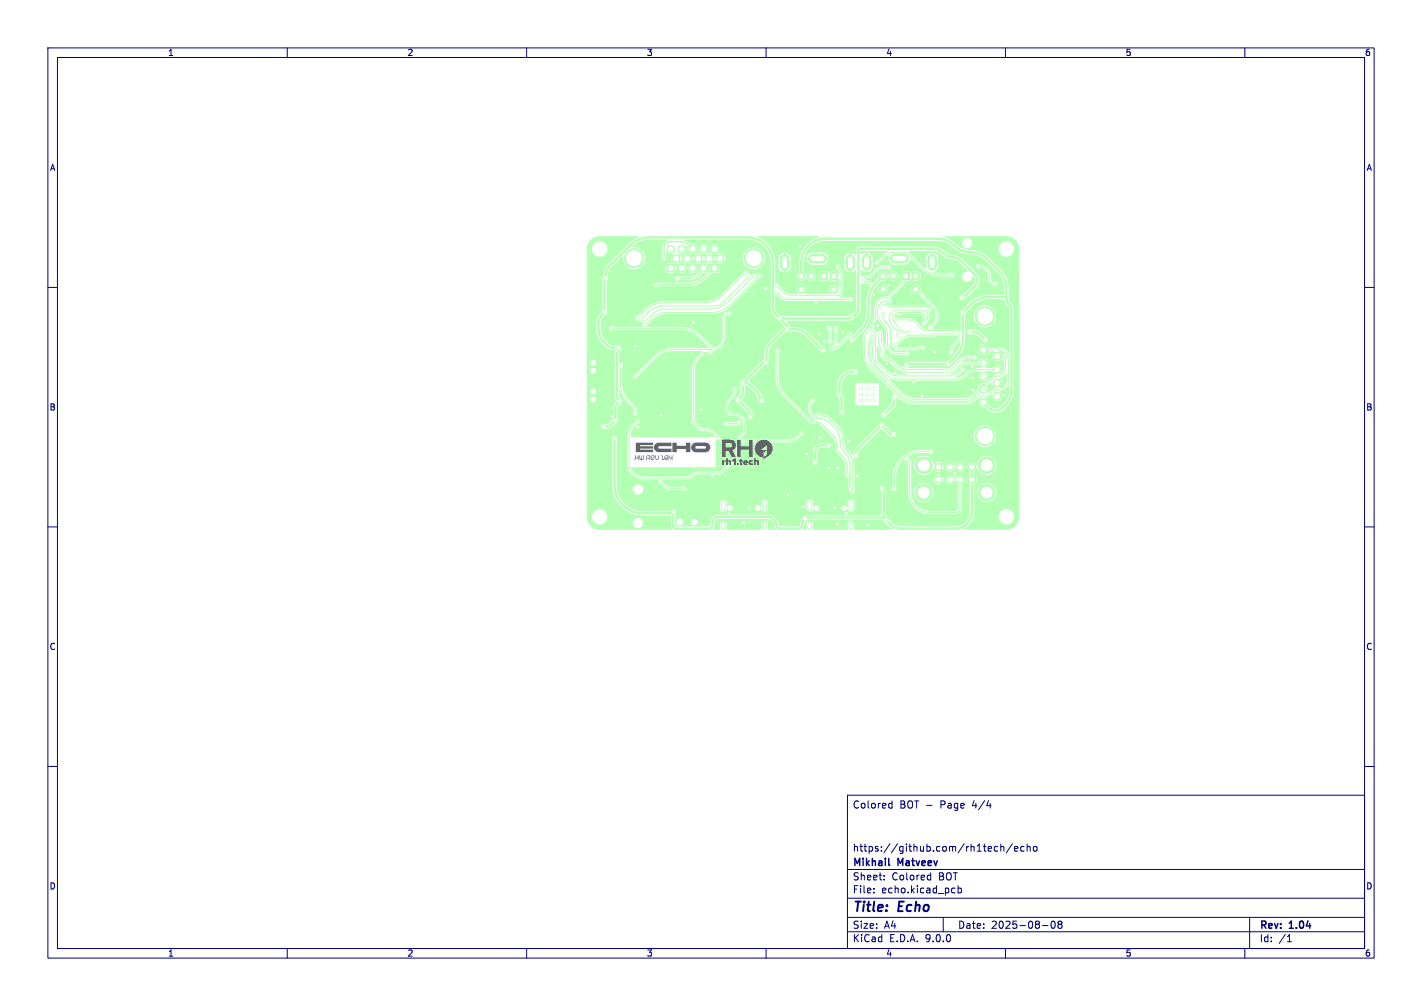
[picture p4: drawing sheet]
<svg xmlns="http://www.w3.org/2000/svg" width="297mm" height="210mm" viewBox="0 0 297 210" stroke-linecap="round" stroke-linejoin="round" font-family="sans-serif">
<defs><g id="words">
<g font-size="2.8" fill="#000080">
<text x="178" y="190.9">Title:</text>
<text x="187.7" y="190.9">Echo</text>
</g>
<g font-size="2.1" fill="#000080">
<text x="178" y="169">Colored</text>
<text x="187.9" y="169">BOT -</text>
<text x="196.5" y="169">Page</text>
<text x="203.3" y="169">4/4</text>
<text x="178" y="178">https://github.com/rh1tech/echo</text>
<text x="178" y="184">Sheet:</text>
<text x="178" y="181.2">Mikhail</text>
<text x="186.2" y="184">Colored</text>
<text x="187.6" y="181.2">Matveev</text>
<text x="196.1" y="184">BOT</text>
<text x="178" y="186.7">File:</text>
<text x="184.1" y="186.7">echo.kicad_pcb</text>
<text x="178" y="196.9">KiCad</text>
<text x="178" y="194.1">Size:</text>
<text x="184.7" y="194.1">A4</text>
<text x="185.7" y="196.9">E.D.A.</text>
<text x="193.3" y="196.9">9.0.0</text>
<text x="200" y="194.1">Date:</text>
<text x="207" y="194.1">2025-08-08</text>
<text x="263" y="194.3">Rev:</text>
<text x="263" y="196.9">Id:</text>
<text x="267.1" y="196.9">/1</text>
<text x="269.4" y="194.3">1.04</text>
</g>
<g font-size="1.8" fill="#000080">
<text x="35" y="11.9">1</text>
<text x="85" y="11.9">2</text>
<text x="135" y="11.9">3</text>
<text x="185" y="11.9">4</text>
<text x="235" y="11.9">5</text>
<text x="285" y="11.9">6</text>
<text x="10.3" y="35.9">A</text>
<text x="285.4" y="35.9">A</text>
<text x="10.3" y="85.9">B</text>
<text x="285.3" y="85.9">B</text>
<text x="10.3" y="135.9">C</text>
<text x="285.3" y="135.9">C</text>
<text x="10.3" y="185.9">D</text>
<text x="285.3" y="185.9">D</text>
<text x="35" y="199.9">1</text>
<text x="85" y="199.9">2</text>
<text x="135" y="199.9">3</text>
<text x="185" y="199.9">4</text>
<text x="235" y="199.9">5</text>
<text x="285" y="199.9">6</text>
</g>
</g></defs>
<path d="M151.1 105v1.1M151.1 109.4v.6M159.7 105v1.1M159.7 109.4v.6M169.1 105v1.1M169.1 109.4v.6M177.8 105v1.1M177.8 109.4v.6" fill="none" stroke="#b3ffb3" stroke-width="1"/>
<g fill="#b3ffb3" stroke="#b3ffb3" stroke-width=".21">
<path d="M188.4 56.8h1.6v1.6h-1.6z"/>
<path d="M202.3 99.4h1.5v1.5h-1.5z"/>
<path d="M148.5 55.2h1.6v1.6h-1.6z"/>
<path d="M171.3 56.9h1.6v1.6h-1.6z"/>
<path d="M204.6 72.2h1.6v1.6h-1.6z"/>
<circle cx="186.6" cy="57.6" r=".8"/>
<circle cx="191.3" cy="57.6" r=".8"/>
<circle cx="184.5" cy="57.6" r=".8"/>
<circle cx="191.3" cy="60.4" r=".8"/>
<circle cx="184.5" cy="60.4" r=".8"/>
<circle cx="200.5" cy="100.1" r=".75"/>
<circle cx="198.5" cy="100.1" r=".75"/>
<circle cx="196" cy="100.1" r=".75"/>
<circle cx="203" cy="97.5" r=".75"/>
<circle cx="200.5" cy="97.5" r=".75"/>
<circle cx="198.5" cy="97.5" r=".75"/>
<circle cx="196" cy="97.5" r=".75"/>
<circle cx="206.1" cy="102.8" r="1.75"/>
<circle cx="192.9" cy="102.8" r="1.75"/>
<circle cx="206.1" cy="97.1" r="1.75"/>
<circle cx="192.9" cy="97.1" r="1.75"/>
<circle cx="132.4" cy="53.9" r="2"/>
<circle cx="157.4" cy="53.9" r="2"/>
<circle cx="147" cy="56" r=".8"/>
<circle cx="144.7" cy="56" r=".8"/>
<circle cx="142.4" cy="56" r=".8"/>
<circle cx="140.1" cy="56" r=".8"/>
<circle cx="150.4" cy="54" r=".8"/>
<circle cx="148.1" cy="54" r=".8"/>
<circle cx="145.8" cy="54" r=".8"/>
<circle cx="143.5" cy="54" r=".8"/>
<circle cx="141.2" cy="54" r=".8"/>
<circle cx="149.3" cy="52" r=".8"/>
<circle cx="147" cy="52" r=".8"/>
<circle cx="144.7" cy="52" r=".8"/>
<circle cx="142.4" cy="52" r=".8"/>
<circle cx="140.1" cy="52" r=".8"/>
<circle cx="179.9" cy="81.1" r=".3"/>
<circle cx="181.1" cy="81.1" r=".3"/>
<circle cx="182.4" cy="81.1" r=".3"/>
<circle cx="179.9" cy="82.4" r=".3"/>
<circle cx="181.1" cy="82.4" r=".3"/>
<circle cx="182.4" cy="82.4" r=".3"/>
<circle cx="179.9" cy="83.6" r=".3"/>
<circle cx="181.1" cy="83.6" r=".3"/>
<circle cx="182.4" cy="83.6" r=".3"/>
<circle cx="169.5" cy="57.6" r=".8"/>
<circle cx="174.2" cy="57.6" r=".8"/>
<circle cx="167.4" cy="57.6" r=".8"/>
<circle cx="174.2" cy="60.4" r=".8"/>
<circle cx="167.4" cy="60.4" r=".8"/>
<circle cx="205.4" cy="75.8" r=".8"/>
<circle cx="205.4" cy="78.5" r=".8"/>
<circle cx="205.4" cy="81.3" r=".8"/>
<circle cx="205.4" cy="84.1" r=".8"/>
<circle cx="208.3" cy="74.4" r=".8"/>
<circle cx="208.3" cy="77.2" r=".8"/>
<circle cx="205.7" cy="66" r="2"/>
<circle cx="208.3" cy="79.9" r=".8"/>
<circle cx="205.7" cy="91" r="2"/>
<circle cx="208.3" cy="82.7" r=".8"/>
<circle cx="205.8" cy="71" r=".35"/>
<circle cx="202.6" cy="69.3" r=".35"/>
<circle cx="208" cy="59.3" r=".3"/>
<circle cx="204.4" cy="55.6" r=".3"/>
<circle cx="209.8" cy="82.5" r=".3"/>
<circle cx="203.1" cy="76.5" r=".3"/>
<circle cx="167.7" cy="105.8" r=".3"/>
<circle cx="173.1" cy="97.7" r=".3"/>
<circle cx="159.9" cy="60.2" r=".3"/>
<circle cx="146.5" cy="85.5" r=".3"/>
<circle cx="182.6" cy="61.5" r=".3"/>
<circle cx="174.4" cy="106" r=".3"/>
<circle cx="133.2" cy="89.2" r=".3"/>
<circle cx="127.7" cy="86.9" r=".3"/>
<circle cx="177.2" cy="92.1" r=".3"/>
<circle cx="203.2" cy="81.4" r=".3"/>
<circle cx="164.6" cy="103.3" r=".3"/>
<circle cx="171.1" cy="69.6" r=".3"/>
<circle cx="156.4" cy="106.1" r=".3"/>
<circle cx="176" cy="69.4" r=".3"/>
<circle cx="168.6" cy="94.8" r=".3"/>
<circle cx="171.3" cy="91.3" r=".3"/>
<circle cx="195.3" cy="73.5" r=".3"/>
<circle cx="179" cy="99.3" r=".3"/>
<circle cx="138" cy="86.7" r=".3"/>
<circle cx="148.8" cy="99.3" r=".3"/>
<circle cx="203.1" cy="79" r=".3"/>
<circle cx="144.9" cy="67.3" r=".3"/>
<circle cx="155.3" cy="109.1" r=".3"/>
<circle cx="167.1" cy="51.3" r=".3"/>
<circle cx="187" cy="77.8" r=".3"/>
<circle cx="185.6" cy="59.5" r=".3"/>
<circle cx="175" cy="97.7" r=".3"/>
<circle cx="183.4" cy="67.9" r=".3"/>
<circle cx="152.3" cy="107.1" r=".3"/>
<circle cx="209.8" cy="74.2" r=".3"/>
<circle cx="170.4" cy="63.3" r=".3"/>
<circle cx="192.6" cy="82.6" r=".3"/>
<circle cx="199.5" cy="98.8" r=".3"/>
<circle cx="176.8" cy="107.2" r=".3"/>
<circle cx="185.2" cy="76" r=".3"/>
<circle cx="181.2" cy="109.6" r=".3"/>
<circle cx="132.7" cy="72.3" r=".3"/>
<circle cx="187.9" cy="65.8" r=".3"/>
<circle cx="172.2" cy="71.2" r=".3"/>
<circle cx="190.9" cy="79.8" r=".3"/>
<circle cx="174.9" cy="109.4" r=".3"/>
<circle cx="153.5" cy="81.3" r=".3"/>
<circle cx="133.3" cy="87.9" r=".3"/>
<circle cx="154.5" cy="91.4" r=".3"/>
<circle cx="167.4" cy="90.5" r=".3"/>
<circle cx="184.6" cy="86.6" r=".35"/>
<circle cx="128.5" cy="87.8" r=".35"/>
<circle cx="184.1" cy="88.8" r=".35"/>
<circle cx="159.1" cy="83.6" r=".35"/>
<circle cx="200.9" cy="62.1" r=".35"/>
<circle cx="154.2" cy="83.5" r=".35"/>
<circle cx="129.2" cy="72.7" r=".35"/>
<circle cx="129.5" cy="83.7" r=".35"/>
<circle cx="178.6" cy="77.6" r=".35"/>
<circle cx="178.7" cy="95.1" r=".35"/>
<circle cx="160" cy="75.7" r=".35"/>
<circle cx="172" cy="73.3" r=".35"/>
<circle cx="186.7" cy="83" r=".35"/>
<circle cx="164.4" cy="68.7" r=".35"/>
<circle cx="162.9" cy="66.5" r=".35"/>
<circle cx="126.1" cy="89" r=".35"/>
<circle cx="156.7" cy="87" r=".35"/>
<circle cx="126.5" cy="58" r=".35"/>
<circle cx="186.6" cy="90.7" r=".35"/>
<circle cx="175.3" cy="82.5" r=".35"/>
<circle cx="126.3" cy="65.2" r=".35"/>
<circle cx="155.2" cy="80" r=".35"/>
<circle cx="177.9" cy="66" r=".35"/>
<circle cx="175.8" cy="86" r=".35"/>
<circle cx="128.4" cy="91.5" r=".35"/>
<circle cx="140.6" cy="106.9" r=".35"/>
<circle cx="201.1" cy="65.2" r=".35"/>
<circle cx="170.3" cy="96.5" r=".35"/>
<circle cx="184.3" cy="102" r=".35"/>
<circle cx="189.3" cy="76.4" r=".35"/>
<circle cx="168.2" cy="108.2" r=".35"/>
<circle cx="185" cy="108.5" r=".35"/>
<circle cx="177.9" cy="71" r=".35"/>
<circle cx="198" cy="76" r=".35"/>
<circle cx="173" cy="93" r=".35"/>
<circle cx="132.7" cy="86.3" r=".3"/>
<circle cx="129.6" cy="76.2" r=".3"/>
<circle cx="148.3" cy="72.3" r=".3"/>
<circle cx="127.7" cy="68.6" r=".3"/>
<circle cx="203.7" cy="74.6" r=".3"/>
<circle cx="183.8" cy="69.3" r=".3"/>
<circle cx="182.2" cy="71.9" r=".3"/>
<circle cx="201" cy="77.2" r=".3"/>
<circle cx="182.2" cy="69.6" r=".3"/>
<circle cx="182.2" cy="68.9" r=".3"/>
<circle cx="182.2" cy="70.4" r=".3"/>
<circle cx="182.2" cy="68.1" r=".3"/>
<circle cx="182.2" cy="71.1" r=".3"/>
<circle cx="150.1" cy="91.4" r=".3"/>
<circle cx="148.3" cy="73.6" r=".3"/>
<circle cx="152.3" cy="65.4" r=".3"/>
<circle cx="132.7" cy="78.7" r=".3"/>
<circle cx="155.6" cy="56.9" r=".3"/>
<circle cx="133.2" cy="66.4" r=".3"/>
<circle cx="157.5" cy="57.6" r=".3"/>
<circle cx="134.5" cy="67.1" r=".3"/>
<circle cx="133.9" cy="66.7" r=".3"/>
<circle cx="156.3" cy="57.5" r=".3"/>
<circle cx="158.5" cy="57.6" r=".3"/>
<circle cx="134.6" cy="67.9" r=".3"/>
<circle cx="137" cy="59.5" r=".3"/>
<circle cx="188.4" cy="69.3" r=".3"/>
<circle cx="193.3" cy="66.3" r=".3"/>
<circle cx="189.8" cy="69.4" r=".3"/>
<circle cx="198.8" cy="73.5" r=".3"/>
<circle cx="187.2" cy="66.8" r=".3"/>
<circle cx="193" cy="67.5" r=".3"/>
<circle cx="187.5" cy="70.3" r=".3"/>
<circle cx="169.8" cy="83.6" r=".3"/>
<circle cx="177.6" cy="102" r=".3"/>
<circle cx="170.8" cy="86.8" r=".3"/>
<circle cx="178.1" cy="102.6" r=".3"/>
<circle cx="173.2" cy="68.6" r=".3"/>
<circle cx="173.4" cy="71.2" r=".3"/>
<circle cx="174.5" cy="68.6" r=".3"/>
<circle cx="174.6" cy="72" r=".3"/>
<circle cx="138.7" cy="54" r=".3"/>
<circle cx="141.5" cy="58.1" r=".3"/>
<circle cx="183.1" cy="54.9" r=".3"/>
<circle cx="175" cy="55.7" r=".3"/>
<circle cx="198.8" cy="57.4" r=".3"/>
<circle cx="162.2" cy="59.6" r=".3"/>
<circle cx="137.9" cy="100.6" r=".3"/>
<circle cx="142.9" cy="102" r=".3"/>
<circle cx="182.6" cy="67" r=".3"/>
<circle cx="177.5" cy="69.6" r=".3"/>
<circle cx="173.7" cy="72.7" r=".3"/>
<circle cx="194.3" cy="68.4" r=".3"/>
<circle cx="183.9" cy="64.1" r=".3"/>
<circle cx="194.1" cy="64.7" r=".3"/>
<circle cx="189.3" cy="95.7" r=".3"/>
<circle cx="177" cy="99.2" r=".3"/>
<circle cx="162.3" cy="73.2" r=".3"/>
<circle cx="184.5" cy="65.5" r=".3"/>
<circle cx="177.6" cy="62.5" r=".3"/>
<circle cx="187.1" cy="72.8" r=".3"/>
<circle cx="180.3" cy="58.8" r=".3"/>
<circle cx="181.8" cy="59.3" r=".3"/>
<circle cx="192.7" cy="72.5" r=".3"/>
<circle cx="162.2" cy="61.1" r=".3"/>
<circle cx="154.4" cy="88.2" r=".3"/>
<circle cx="151.6" cy="88.5" r=".3"/>
<circle cx="185.6" cy="55.8" r=".3"/>
<circle cx="180.3" cy="58" r=".3"/>
<circle cx="189.5" cy="73.8" r=".3"/>
<circle cx="185.8" cy="62.8" r=".3"/>
<circle cx="199.3" cy="69.7" r=".3"/>
<circle cx="195.1" cy="70" r=".3"/>
<circle cx="187.1" cy="71.9" r=".3"/>
<circle cx="194.4" cy="94.3" r=".3"/>
<circle cx="186.8" cy="102" r=".3"/>
</g>
<path d="M163.9 54.1v1.5M169.8 54h2M177.6 54.1v1.5M181 54v1.5M186.9 54h2M194.7 54v1.5" fill="none" stroke="#b3ffb3" stroke-width="2"/>
<g fill="none" stroke="#b3ffb3" stroke-width=".21">
<path d="M155.6 56.9l-4.6 4.7a5.4 5.4 0 0 1-3.8 1.6h-8.5a5.4 5.4 0 0 0-3.8 1.6l-1.7 1.6M156.3 57.5l-.2 .5-5.1 5.1M157.5 57.6l-5.4 5.4a5.4 5.4 0 0 1-3.8 1.5h-9.2a4.3 4.3 0 0 0-3.1 1.3l-1.5 1.3M157.5 58.6h.1M158.5 57.6l-6 6a5.4 5.4 0 0 1-3.9 1.6h-9.3a4.5 4.5 0 0 0-3.2 1.4l-1.3 1.2-.2 .1M175 55.7l.4 .5 .2 .6v4.4l-.2 .4-9.7 .1a3.6 3.6 0 0 1-2.5-1l-1.1-1.1M183.1 54.9l1.1-1.1a3.7 3.7 0 0 1 2.7-1.1h2.2l.4 .1 3 3a5.4 5.4 0 0 0 3.9 1.6h2.4M185.6 55.8h-1.2l-.7 .2-1.9 1.7-1.5 .3M189.2 58.1l-.4 .8-2.8 2.8-.6 .4a2.3 2.3 0 0 0-2.5 2.2v2.1l-.3 .6M204.4 55.6h.8l.6 .4a2.7 2.7 0 0 1 .9 2.4 1.12 1.12 0 0 0 1 .9h.3M127.7 68.6h14.5a5.4 5.4 0 0 1 3.9 1.5l2.2 2.2M129.6 76.2h.1"/>
<path d="M129.6 76.2v3.7a5.2 5.2 0 0 0 1.5 3.7l1.4 1.4 .2 1.3M132.7 78.6v.1M132.7 78.6h.1M148.3 73.6h-1.3l-1.2 1.2a3.2 3.2 0 0 0-.9 2.2v11.1l1.5 1.5 2 .3 1.7 1.5M151 63.1h.1M151 63.1l-.7 .5-.8 .2-10.8 .1a4.8 4.8 0 0 0-3.4 1.4l-1.4 1.4M152.3 65.4h-.3a.82 .82 0 0 0-.8 .9v4a2.66 2.66 0 0 1-2.7 2.7h-7.9a5.4 5.4 0 0 0-3.9 1.6l-4 4M173.2 68.6l.2 .2v2.4M174.5 68.6l.1 3.4M177.5 69.6l-.1 .4-2.4 2.4-.6 .2-.7 .1M182.2 70.4l-.8 1-.1 2.3a5.4 5.4 0 0 0 1.6 3.8l4.7 4.7a5.4 5.4 0 0 0 3.8 1.6l10.6-.1 1.1-.4 2.3-2M182.2 68.9h.1"/>
<path d="M182.2 71.1l-.5 .7v1.8a4.8 4.8 0 0 0 1.4 3.3l4.9 4.9a5.4 5.4 0 0 0 3.8 1.6h9.4a3.2 3.2 0 0 0 2.2-.9l.8-.8 .3-.8 .3-.5 1.4-.3 1.6-1.4 1.1-.2a1.12 1.12 0 0 0 1.1-1.1l-.1-2.2-.5-.6-.7-.2M182.2 68.1l-.9 .8a2.75 2.75 0 0 0-.8 2v2.5a5.4 5.4 0 0 0 1.6 3.8l5.3 5.3a5.4 5.4 0 0 0 3.9 1.6h10.4l1.3-.3a3.7 3.7 0 0 1 3-1.3l1.6-1 .9-.2M182.2 69.6h.1M182.2 68.9l.8 .7 .4 .7 .1 1.6 .4 .8 .1 1 .2 .6 .7 .7 1 .4 1.1 1a4.3 4.3 0 0 0 3 1.3h8.4l.8-.3 .9-.8M182.2 69.6l.5 .5 .2 .5v4.6l1.8 2a4.4 4.4 0 0 0 3.2 1.3h11.1l.9-.3 1.1-1M182.2 71.9v1.8a6.1 6.1 0 0 0 5.8 5.4h11.6a3.4 3.4 0 0 0 2.7-1.4l1.8-.5h4.2M183.8 69.3l.3 .4v1.7l.5 .8v1.8l.3 .6M183.9 64.1l.5-.5 .4-.1 .9 .5h7.3l.6 .2 .5 .5M184.9 74.6h.1M184.9 74.6l1.1 .4 1 1a4 4 0 0 0 2.8 1.1l8.4 .1 .7-.4 1.4-1.4a2.88 2.88 0 0 1 2-.8h1.4M185.8 62.8h-.7a2.25 2.25 0 0 0-1.7 3.3l.5 .9a4 4 0 0 1 1.5 3v1.9a1.97 1.97 0 0 0 1.9 1.9h2.2M186.9 65.6a1.21 1.21 0 0 0 0 1.8l.5 .5 .2 .7 .7 .7h1.5"/>
<path d="M186.9 65.6l.8-.3h4.7a.85 .85 0 0 1 .9 .7v.3M186.9 65.6h.1M187.2 66.8h.1M187.2 66.8l3.3 .1 .6 .3 1.4 1.5 .8 .3 6.7 .1 .3 .2-.1 1.6-1.3 1.5-.1 1.1M189.8 69.3h.1M189.8 69.4h.1M191.3 60.4l3.9 3.9 .4 .8 .2 .8M192.7 72.5h-.5l-.6 .3h-4.5M193 67.5l.6-.6 .2-.6v-1l-.5-.5-5.8-.1a1.89 1.89 0 0 0-1.7 1.3 1.89 1.89 0 0 0 .6 2.1l.9 1 .2 1.2M195.8 65.9l-.4 1.3-1.1 1.2M195.8 65.9h.1M199.3 69.7h-3.9l-.3 .3h-4.6a3.3 3.3 0 0 0-2.3 .9l-1 1"/>
<path d="M199.4 76.3h.1M200.1 76.6h.1M205.4 75.8h-4.1l-.6 .2-.6 .6M205.4 73l3.5-.1a1.9 1.9 0 0 1 1.7 1.9v4.5a2.03 2.03 0 0 1-2 2M133.3 87.9l-1 .9a3.2 3.2 0 0 0-.9 2.3v6.4l.2 .8 .7 .7a2.85 2.85 0 0 0 2 .8h9.1l.6-.2 .9-.6 .7-.3h4.7l.7-.3 2.2-2.2a2.68 2.68 0 0 0 .8-1.9v-1.1l.4-.7 .1-1.1M149.5 98.7h.1M153.5 81.3v.8l-.4 .5a3.3 3.3 0 0 0-1.3 2.6 1.25 1.25 0 0 0 1.2 1.3 2.18 2.18 0 0 1 2.5 2.1l-.1 1.7-.9 1.1M167.4 90.5l-.8 .8a2.63 2.63 0 0 1-1.9 .8h-9.3l-.4-.2-.5-.5M208.5 81.3h.1M137.9 100.6l1 1 .7 .3 3.3 .1"/>
</g>
<g fill="none" stroke="#b3ffb3" stroke-width=".5">
<path d="M184.5 57.6l-1.6 1.5a5.2 5.2 0 0 0-1.5 3.7 11.3 11.3 0 0 1-.2 3.7l-.8 1.8-2.5 2.7M202.6 52.6h.1M202.6 52.6a5.4 5.4 0 0 1-4-1.9l-1.1-.6-1.6-.3h-23.6a5 5 0 0 0-4.9 5v2.9M202.7 52.6a4.8 4.8 0 0 1 3.4 1.4l2.8 2.8a4.6 4.6 0 0 1 1.3 3.3v2.4M162.8 66.4l-.6-.6a2.33 2.33 0 0 1-.7-1.7v-9.2a5.3 5.3 0 0 0-5.4-5.3h-20.5a5.4 5.4 0 0 0-3.9 1.5l-4.5 4.6a2.06 2.06 0 0 0-.7 1.5v.8l-.2 .4v6.8l-.8 .8-.4 .7-.1 1.8a4.6 4.6 0 0 0 2.8 4.1l1.4 .1 .3 .3-.7 .7v9.3l.7 .7-.7 .7-.3 .5v2.9M172 73.2l-3.4-3.4a3.8 3.8 0 0 0-2.6-1.1l-2.2 .1-2.7 2.7a3.7 3.7 0 0 0-1.1 2.6v1.6l-.6 .1-4.1 4.1M177.9 66h.4M178.6 77.6l-1.5 .2-1 .7a2.82 2.82 0 0 0-.8 1.9v2.1l.5 .8v2.7M198 76h-8.1l-.6 .4M200.9 62.1l.7-.4 2-1.9a1.73 1.73 0 0 0 0-2.4l-3.3-3.2-.7-.4-1.5-.2-.9-.6a3.1 3.1 0 0 0-2.3-1.1l-15.4 .1-.2 .3v12.4l-.2 .5-1 1-.8 .3h-14.4l1.3 1.4 .2 .8M202.6 69.3h1.1l.6 .2 1.5 1.5M209.7 62h-3.1a5.4 5.4 0 0 0-3.8 1.6l-1.7 1.6v5.6a5.2 5.2 0 0 1-1.5 3.7l-1.6 1.5"/>
<path d="M209.7 62l.4 .1 .1 .4M210.2 62.5l.2 .5 .7 1 .2 .6v16.8a5 5 0 0 1-2.2 4 2.01 2.01 0 0 1-2.6-.3l-1.1-1M210.2 61.5l-.1 .3-.4 .2M128.4 91.5v9.9a6.1 6.1 0 0 0 5.7 5.7h6.1l.4-.2M128.5 87.8h.1M128.5 87.8l-1.2 1.1-1.2 .1M154.2 83.5l2.3 2.4 .2 1.1M154.2 83.4l.7-.7 .2-.5 .1-2.2h.6l.8 .3 1.7 1.7 .4 .7 .1 .6 .3 .3M173 93h-1.3a1.43 1.43 0 0 0-1.4 1.4v2.1M184.1 88.8l-5.1 5.1-.3 .5v.8M184.2 88.8l1.7 1.8 .7 .1M186.7 83v1l-.2 .6-1.9 2"/>
<path d="M203 97.5v9.4a3.5 3.5 0 0 1-3.5 3.5h-11.3a3.2 3.2 0 0 1-2.3-1l-.9-.9M140.6 106.9v2.7a.72 .72 0 0 0 .7 .8h6.7a.84 .84 0 0 0 .8-.9l.1-.8 .7-.8M149.6 107.9h11.2l1.2 1.1 .3 1 .3 .3 4.2 .1a.9 .9 0 0 0 .8-1.2l.2-.5 .8-.7h15.8M149.6 107.9h.1M184.2 102l.4 .5v5.3M184.4 108l.4 .2M184.6 107.8l-.2 .2M184.6 107.8l.2 .4M184.8 108.2l.2 .2"/>
</g>
<path d="M144.7 52l-.8-.8a2.62 2.62 0 0 0-1.8-.7h-2.1a1.32 1.32 0 0 0-1.3 1.3v2.2M147 56.3l-.9 .9a3.1 3.1 0 0 1-2.2 .9h-2.4M149.3 56l-1.9 1.8a5.4 5.4 0 0 1-3.8 1.6h-6.3l-.3 .1M154.4 88.2l-.5 .3h-2.3" fill="none" stroke="#b3ffb3" stroke-width=".3"/>
<g fill="none" stroke="#b3ffb3" stroke-width=".25">
<path d="M180.3 58.8h.9l.5 .4M162.2 61.1l1 1 1.1 .4h13.3M162.3 73.2v5.5a5.4 5.4 0 0 0 1.6 3.8l5.5 5.6h1.3l.7 .2 2.6 2.6a2.71 2.71 0 0 1 .8 1.9v1.2l1.2 1.3a3.4 3.4 0 0 1 1 2.4v1.5M184.5 65.5v1l.4 .7a2.79 2.79 0 0 1 1.1 2.1l.1 2.2 1 1.3M169.8 83.6l-.6 .7-.1 1a2.29 2.29 0 0 0 2.8 2.2l1 .4 1.5 1.4a4.5 4.5 0 0 1 1.1 3.4 5.6 5.6 0 0 0 1.6 2.7l.5 1.4v5.2M170.8 86.8h1.2l.7 .3 2.2 2.1a3.7 3.7 0 0 1 1.1 2.6M176 91.8h.1M176 91.8a4.2 4.2 0 0 0 1.5 3.1l.4 .8 .2 .9v6M188.4 95.8a5.4 5.4 0 0 0-1.6 3.8v2.4M188.4 95.8h.1M189.3 95.7h.1M189.3 95.8l.5 .3 .2 .4v6.2a4.3 4.3 0 0 0 4.3 4.3h5.3a.85 .85 0 0 0 .9-.9v-6"/>
<path d="M194.4 94.3h.1M194.4 94.3h-2.2a5.4 5.4 0 0 0-3.8 1.5"/>
</g>
<g fill="#b3ffb3">
<path d="M123.3 50.1a2.7 2.7 0 0 1 2-.8l8.2 .1-1.6 1-1.6 1.5h-3.4l-.1-.3a1.61 1.61 0 0 0-2.6-.8 1.61 1.61 0 0 0 .4 2.7 1.61 1.61 0 0 0 2.3-1.6h3.4l-3.6 3.6-.5 .9-.1 1.3-.3 .7v6.5l-.1 .3a2.86 2.86 0 0 0-1.1 2.1v1.2a5 5 0 0 0 3.3 4.6l.7 .1-.2 .4v2h-3.9a.61 .61 0 0 0-1-.4 .61 .61 0 0 0 0 1 .61 .61 0 0 0 1-.4v-.2h3.9v1.7h-3.9a.61 .61 0 0 0-1-.4 .61 .61 0 0 0 0 1 .61 .61 0 0 0 1-.4v-.2h3.9v4.3h-3.9a.61 .61 0 0 0-1-.4 .61 .61 0 0 0 0 1 .61 .61 0 0 0 1-.4v-.2h3.9l.1 1.7h-4a.61 .61 0 0 0-1-.4 .61 .61 0 0 0 0 1 .61 .61 0 0 0 1-.4v-.2h4l.3 .3-.7 1.4-.1 2.6-.9 .8-.7 .2a.56 .56 0 0 0-.7 0 .56 .56 0 0 0 0 .8 .56 .56 0 0 0 .7 .1l1.1-.2 1.1-1a.6 .6 0 0 0 .3-.9l.1-2.4 .3-.5 .5-.4a.57 .57 0 0 0 .2-.6 .57 .57 0 0 0-.5-.4l-.2-.3 .1-1.5 .8 1.7 2.1 2.2a1.04 1.04 0 0 1-.1 1.1 .52 .52 0 0 0 .8 .4 .52 .52 0 0 0 0-.9 1.65 1.65 0 0 0-.6-1.3l-1.1-1.1a4.9 4.9 0 0 1-1.4-3.5v-3.2a.56 .56 0 0 0 .1-.7 .56 .56 0 0 0-.7-.3v-1.8l.6-.8a1 1 0 0 0-.7-1l-.9 .1-.6-.1-1.2-1a3.7 3.7 0 0 1-1-2.6l.1-1.8 1.2-1.4-.1-6.7 .4-.5v-1.4l.3-.6 2.6-2.6h.1a2.41 2.41 0 0 0 .6 1.9l.5-.5 .2 .2-.5 .5a2.3 2.3 0 0 0 3.1 0l-.5-.5 .2-.2 .5 .5a2.3 2.3 0 0 0 0-3l-.5 .5-.2-.2 .5-.5a2.75 2.75 0 0 0-2-.6v-.1a5 5 0 0 1 3.6-1.5h4l-.5 .4a1.66 1.66 0 0 0-.8 1.4v1.8a.52 .52 0 0 0 0 .7 .52 .52 0 0 0 .8 0 .52 .52 0 0 0-.1-.7v-1l.2-.1a1.29 1.29 0 0 0 1.4 .5v.1l.4 .4-.2 .2-.4-.4a1.09 1.09 0 0 0 0 1.3l.4-.4 .2 .2-.5 .5h-.5l-.6 .2 .5 .4-.3 .2-.4-.4v.1a1.1 1.1 0 0 0 0 1.2l.4-.4 .3 .2-.5 .4 .1 .1a1.09 1.09 0 0 0 1.3-.1l-.5-.4 .2-.2 .5 .4 .3-.6a1.04 1.04 0 0 0 1.2 1 1.04 1.04 0 0 0 .8-1.4 1.04 1.04 0 0 0-1.4-.6v-.1l-.4-.5 .2-.2 .4 .4 .3-.6a1.11 1.11 0 0 0 1.1 1 1.11 1.11 0 0 0 1.1-1l.3 .6 .5-.4 .2 .2-.5 .7a1.02 1.02 0 0 0-1.5 .7 1.02 1.02 0 0 0 1.3 1.1 1.02 1.02 0 0 0 .4-1.7v-.2h1l.1 .2a1.2 1.2 0 0 0-.3 1.4l-.8 .7-.8 .4h-2.6a.52 .52 0 0 0-.7 0 .52 .52 0 0 0 0 .7 .52 .52 0 0 0 .7 0l2.8-.1 1-.4 1-.9a1.06 1.06 0 0 0 1.2-.7 1.06 1.06 0 0 0-.4-1.2h.7l.1 1.3-1.1 1.1a5.1 5.1 0 0 1-3.6 1.5h-6.4a.53 .53 0 0 0-.7 .3 .53 .53 0 0 0 .3 .7 .53 .53 0 0 0 .7-.3h6.1a5.7 5.7 0 0 0 4.1-1.7l1-1 1.5-.1 .1-1.8 .8-.2-.5-.5 .2-.2 .5 .4a1.09 1.09 0 0 0 0-1.3l-.5 .4-.2-.2 .5-.4-.6-.2h-.7a1.04 1.04 0 0 0 .3-1.5 1.04 1.04 0 0 0-1.6-.1 1.04 1.04 0 0 0 .2 1.6l-1.1 .1-.1-.2a1.03 1.03 0 0 0 .2-1.5 1.03 1.03 0 0 0-1.6 .1 1.03 1.03 0 0 0 .3 1.5l-1.1 .1-.1-.2a1.04 1.04 0 0 0 .3-1.3 1.04 1.04 0 0 0-1.3-.5l-1.5-.9 13.4-.1a4.9 4.9 0 0 1 4.8 3.8h-1.2l-.2-.9-.3-.5-.5 .5-.2-.2 .5-.5a2.3 2.3 0 0 0-3.1 0l.5 .5-.2 .2-.5-.5a2.3 2.3 0 0 0 0 3l.5-.5 .2 .2-.5 .5a2.3 2.3 0 0 0 3.1 0l-.5-.5 .2-.2 .5 .5 .4-.7 .1-.9h1.2l.1 1.1 .1 9.8 .6 1.2 2.2 2.3-3.1 3a4.1 4.1 0 0 0-1.2 3v1l-.5 .3-4 3.9a.56 .56 0 0 0-.4 .9l-.1 1.8-.7 .9a.56 .56 0 0 0-.3 .6 .56 .56 0 0 0 .5 .5l2 1.9 .1 .4a.74 .74 0 0 0 .7 1.1 1.45 1.45 0 0 0 0-1.9l-2.1-2.1 .7-1.2 .1-1.9 .7 .3 1.9 2a1.42 1.42 0 0 0 1 1.5 .65 .65 0 0 0 .4-.6 .65 .65 0 0 0-.4-.6l-.6-1.4-2.3-2.1 3.4-3.3a.61 .61 0 0 0 .7-.1 .61 .61 0 0 0 .1-.8v-1.2a3.3 3.3 0 0 1 .9-2.3l2.6-2.6h2a3.3 3.3 0 0 1 2.3 .9l3.1 3.1a.57 .57 0 0 0 .5 .6 .57 .57 0 0 0 .6-.4 .57 .57 0 0 0-.4-.7l-3.5-3.5a4.2 4.2 0 0 0-2.7-.9l-1-.1-.2-.5-.6-.7 13-.1a2.1 2.1 0 0 0 1.5-.6l.8-.8 .3-.6v-5.7l.2-.1a.55 .55 0 0 0 .8 0l.5 .1 .2 .4 .4 .3-.5 .9-.3 1.3v3a5 5 0 0 1-1.5 3.6l-1.7 1.7-.3 .1 .1-.3a.54 .54 0 0 0 .4-.7 .54 .54 0 0 0-.8-.3 .54 .54 0 0 0-.2 .8l-1.9 1.8-.2-.3v-2.4a.54 .54 0 0 0 0-.8 .54 .54 0 0 0-.8 0 .54 .54 0 0 0 .1 .8l.1 2h-.4l-.2-.3v-1.9a.54 .54 0 0 0-.2-.8 .54 .54 0 0 0-.8 .3 .54 .54 0 0 0 .4 .7v1.7a.51 .51 0 0 0 .1 .9 .51 .51 0 0 0 .7-.6h.4l-.2 .9a.17 .17 0 0 1-.1 .3 .17 .17 0 0 1-.2-.1 .53 .53 0 0 0-.4 .7 .53 .53 0 0 0 .9 .1l.9-.4 2.1-2a.59 .59 0 0 0 .3 .9 .59 .59 0 0 0 .8-.5l1.8-1.7a5.9 5.9 0 0 0 1.7-4.2l.1-3.4a4.7 4.7 0 0 1 1.3-2.3l.8-.8a1.48 1.48 0 0 0 1.5-.7 1.01 1.01 0 0 0 1.5 .6 1.01 1.01 0 0 0 0-1.7 1.01 1.01 0 0 0-1.5 .5h-.1a1.04 1.04 0 0 0-1.4-.7 1.04 1.04 0 0 0-.6 1.4l-1.2 1.1-.9-.6-.7-.1 .2-.3 1.1-.2 1.7-1.5 .7-.3h.7a.52 .52 0 0 0 .8 .1 .52 .52 0 0 0 0-.8 .52 .52 0 0 0-.8 .1h-.9l-.8 .3-1.9 1.7-1.8 .2 .1-1.5 .5 .4 .6 .2v-.8h.3v.8a1.3 1.3 0 0 0 1.1-1.2v-.7h-.8v-.3h.8v-.9a1.3 1.3 0 0 0-1.1-1v.8h-.3v-.8l-1.2 .6 .1-.9h5.8v.2l-1.2 .6-1.2 1.1a.52 .52 0 0 0-.6 .5 .52 .52 0 0 0 .6 .6 .52 .52 0 0 0 .4-.6l1.1-1 .9-.6v.6h.8v.3h-.8a1.3 1.3 0 0 0 1.1 1.2h1v-.8h.3v.8l1.2-.1a1.71 1.71 0 0 0 1.1-1.2l2 2a5.7 5.7 0 0 0 4 1.7h2a.52 .52 0 0 0 .8 .1 .52 .52 0 0 0 0-.8 .52 .52 0 0 0-.8 .1h-2.3l-.9-.2v-.2a1.29 1.29 0 0 0 .9-1.1v-.7h-.8v-.3h.8v-.9a1.3 1.3 0 0 0-1.1-1v.8h-.3v-.8h-.2a1.3 1.3 0 0 0-1 1.2v.7h.8v.3h-.8v1.2l-3.8-3.7h5.3a3.2 3.2 0 0 1 2.3 1.2l.9 .4a3.2 3.2 0 0 1 2.2 .7l1.8 1.9a1.09 1.09 0 0 0-1.2 1.1 1.09 1.09 0 0 0 1.1 1.1 1.09 1.09 0 0 0 1.1-1.2 1.2 1.2 0 0 1 .2 1.9l-2.2 2.1a.6 .6 0 0 0-.8 .4 .6 .6 0 0 0 .4 .7 .6 .6 0 0 0 .8-.3l2.4-2.3a2.17 2.17 0 0 0 0-3.1l-3-3a6.7 6.7 0 0 0-2.8-.9l-.4-.3a4 4 0 0 0-2.8-1.3h-15.3l-.5 .2-.2 .3-.1 1.3-1-.5v.8h-.3v-.8a1.29 1.29 0 0 0-1.2 1.1h-3.3v-.2a1.3 1.3 0 0 0-1.1-1h-1v.8h-.3v-.8h-1.2a1.3 1.3 0 0 0-.9 1.2h.8v.3h-.8v.1a1.3 1.3 0 0 0 1.1 1h1v-.8h.3v.8h1.2a1.3 1.3 0 0 0 .9-1.1h-.8v-.3h4.1v.8h.8v.3h-.8v.9a1.3 1.3 0 0 0 1.2 .9v-.8h.3v.8l1-.5v8.4l-.6 .7a.74 .74 0 0 0-.9 .6h-14.1l-1-.8-.3-.9v-2.7h.4l.4 .4a2.59 2.59 0 0 0 1.8 .8h12.7a.52 .52 0 0 0 .8 0 .52 .52 0 0 0 0-.7 .52 .52 0 0 0-.8 0h-1.8l.4-.5 .1-.4v-4.4l-.4-1a.54 .54 0 0 0-.6-.6 .54 .54 0 0 0-.5 .6 .54 .54 0 0 0 .7 .5l.2 .3v.6h-.1l-.2-.2-.5 .5-.2-.2 .5-.5-.1-.1a1.09 1.09 0 0 0-1.2 .1l.5 .5-.2 .2-.5-.5h-.2l-.2-.3h-1.8v1.8l.1 .2 1.7-.1 .2-.3h.2l.5-.5 .2 .2-.5 .5 .1 .1a1.09 1.09 0 0 0 1.2-.1l-.5-.5 .2-.2 .5 .5 .2-.3 .1 .1v2.2l-.1 .1a1.05 1.05 0 0 0-1.5-.8 1.05 1.05 0 0 0-.1 1.7h-5.7a1.04 1.04 0 0 0 .2-1.5 1.04 1.04 0 0 0-1.5 0 1.04 1.04 0 0 0 .2 1.5l-1.1 .1a3.3 3.3 0 0 1-2.3-1l-.7-.7a.57 .57 0 0 0-.8-.6v-4.3a6.1 6.1 0 0 0-3.7-5.4l13.1-.1 .1 .1a5.7 5.7 0 0 0-4.4 4.5h-1.8v-.2a1.3 1.3 0 0 0-1.1-.9v.8h-.3v-.8h-.2a1.3 1.3 0 0 0-1 1.1v.8h.8v.3h-.8v.9a1.3 1.3 0 0 0 1.2 .9v-.8h.3v.8h.1a1.3 1.3 0 0 0 1-1.1v-.7h-.8v-.3h.8v-.8h1.8l-.1 2.8a1.03 1.03 0 0 0-.1 1.8 1.03 1.03 0 0 0 1.6-.6 1.03 1.03 0 0 0 1.3 .8 1.03 1.03 0 0 0 .6-1.5 1.03 1.03 0 0 0-1.5-.3l-.4 .5-.6-.6v-2a4.5 4.5 0 0 1 4.5-4.5h23.6a4.7 4.7 0 0 1 3.5 1.7 6.6 6.6 0 0 0 4 1.1l1.1 .4 1 .6 3 3a4.1 4.1 0 0 1 1.2 2.1h-1.2l-.2-.3-.5-.1a.57 .57 0 0 1-.6-.1 .57 .57 0 0 1-.2-.6l-.1-1-.3-.7-.9-.8-.8-.3a.54 .54 0 0 0-.9 0 .54 .54 0 0 0 .1 .8 .54 .54 0 0 0 .8-.2l.5 .2 .6 .6 .3 .6 .1 .8a1.64 1.64 0 0 0 1.9 1.6l.2-.5h1.2v2.3h-3.2a5.9 5.9 0 0 0-4 1.7l-1.5 1.5a.58 .58 0 0 0-.3 .9l-.1 3.5-.7-.4h-5.1v-.4l.5-.4a2.77 2.77 0 0 0-.1-4l-3-3a1.02 1.02 0 0 0-.6-1.5 1.02 1.02 0 0 0-1.3 .9 1.02 1.02 0 0 0 1.2 1.1l.3-.1 3 3.1a2.18 2.18 0 0 1 .7 1.5l-.4 1.2-.7 .8a.58 .58 0 0 0-.6 .8 1.51 1.51 0 0 1-1.3-.5l-1.2-1.1-.9-.5-2.8-.1-.8-.2 .4-.6 .6-.1h4.6l.5 .3a.61 .61 0 0 0 .3 .9l-.1 .2a.52 .52 0 0 0-.6 .5 .52 .52 0 0 0 .5 .5 .52 .52 0 0 0 .5-.6l.5-.7 .1-1.5a.57 .57 0 0 0 .5-.6 .57 .57 0 0 0-.7-.5l-.9-.4h-7.3l-.7-.4 .4-.2a.53 .53 0 0 0 .9 0 .53 .53 0 0 0-.4-.8l3.5-3.7h.6l.2-.4 .2 .1 .5-.5 .2 .2-.5 .5a1.09 1.09 0 0 0 1.3 0l-.5-.5 .2-.2 .5 .5 .1-.1a1.09 1.09 0 0 0-.1-1.3l-.5 .5-.2-.2 .5-.5h-.1a1.09 1.09 0 0 0-1.2 0l.5 .5-.2 .2-.5-.5-.2 .1-.2-.4h-1.7l-.1 .2v1.6l.3 .4-1.5 1.5h-1.5l-.1-.2a1.01 1.01 0 0 0-1.6-.4 1.01 1.01 0 0 0 .3 1.6 1.01 1.01 0 0 0 1.4-1h1.5l-1.7 1.5a2.59 2.59 0 0 0-2.7 2.5v2.1a.52 .52 0 0 0-.5 .8 .52 .52 0 0 0 .9 0l.2-.6 .6 .7a3.5 3.5 0 0 1 1.3 2.7l-.1 2.1-.6-.8v-1.7a.58 .58 0 0 0-.5-.8 .58 .58 0 0 0-.6 .6l-.6-.5-.1-.4a.54 .54 0 0 0-.2-.8 .54 .54 0 0 0-.8 .5l-.5 .5a3 3 0 0 0-.9 2.2v2.5a5.8 5.8 0 0 0 1.8 4.2l-2.8-.1a.57 .57 0 0 0-.9-.3 2.78 2.78 0 0 0-2.6 1.1l-.7 1.4-.1 2.5a.69 .69 0 0 0 .4 1v2.5a.56 .56 0 0 0 .5 .8 .56 .56 0 0 0 .5-.9v-2.3l-.5-1.1v-2.3l.3-.7 .7-.8 .6-.3h.9a.57 .57 0 0 0 .6 0 .57 .57 0 0 0 .3-.5h2.8l2.7 2.6h-1.1l-.3-.2h-4.6l.1 4.5h4.7l.1-4.3h1.1l2.1 2.1-.1 .2a.56 .56 0 0 0-.4 .9v.5l-.3 .6-1.5 1.5a.56 .56 0 0 0-.3 1 .56 .56 0 0 0 1-.3l1.7-1.9 .3-.7v-.8l.3-.3a5.7 5.7 0 0 0 3.8 1.4h10.6a6.2 6.2 0 0 0 2.5-1.3l.7-.2 .1 .2a1.04 1.04 0 0 0-.7 1.3 1.04 1.04 0 0 0 1.3 .7 2.69 2.69 0 0 0 2 1.1l1.3-.3 1.2-1.1a4.7 4.7 0 0 0 1.4-3.5v-16.7a3.6 3.6 0 0 0-1-1.9l-.1-3.1a5 5 0 0 0-1.4-3.1l-2.8-2.8a6.1 6.1 0 0 0-4.5-1.6 6 6 0 0 1-3.1-1.8l-1.9-.9 13.2-.1a2.69 2.69 0 0 1 2.8 2.6h-1.1l-.1-.3a1.6 1.6 0 0 0-2.4-1h-6.2l-.1-.2a1.06 1.06 0 0 0-1.7-.4 1.06 1.06 0 0 0 .3 1.7 1.06 1.06 0 0 0 1.5-1.1h6.2l-.2 .2a1.61 1.61 0 0 0 .5 2.7 1.61 1.61 0 0 0 2.2-1.6h1.1v.1v38.9h-4.9l-.2-.9-.3-.5-.5 .5-.2-.2 .5-.5a2.3 2.3 0 0 0-3.1 0l.5 .5-.2 .2-.5-.5-.5 1.2h-16.3a.83 .83 0 0 0-1-.5l-1.6-1.6a.56 .56 0 0 0-.6-.4 .56 .56 0 0 0-.5 .5l-4.8 4.9-.3 .5-.1 .6a.26 .26 0 0 1 0 .3 .26 .26 0 0 1-.3 .1l-.7-.9a4.2 4.2 0 0 1-1.1-3.3l-.2-.7a9.6 9.6 0 0 0-2.7-3.1l-1-.5-1.1-.1a.6 .6 0 0 0-1 .2 1.71 1.71 0 0 1-.7-1.4v-.8l.2-.3a.53 .53 0 0 0 .6-.5 .53 .53 0 0 0-.6-.6 .53 .53 0 0 0-.5 .6l-.4 .9a2.81 2.81 0 0 0 .7 2.4l.9 .6v.2h-.8l-5.5-5.5a5.1 5.1 0 0 1-1.5-3.6v-5.1a.52 .52 0 0 0 .1-.7 .52 .52 0 0 0-.8 0 .52 .52 0 0 0 .1 .7v5.1a5.7 5.7 0 0 0 1.6 4l5.6 5.6 1.9 .3 2 1.9h-5.2a.52 .52 0 0 0-.6-.5 .52 .52 0 0 0-.5 .6l-.4 .5a2.34 2.34 0 0 1-1.7 .7h-9.2l-.4-.2-.1-.2a2.48 2.48 0 0 0 .8-1.8v-1a2.64 2.64 0 0 0-3.1-2.5 .95 .95 0 0 1-.6-.9 2.69 2.69 0 0 1 .8-1.9l.7-.7 .2-.9a.54 .54 0 0 0 0-.8 .54 .54 0 0 0-.8 .1 .54 .54 0 0 0 .2 .8l-.2 .5-.6 .7a2.35 2.35 0 0 0-.1 3.6l1.1 .2a1.83 1.83 0 0 1 1.7 1.3h-.2l-.2-.3-.4-.1-.5 .4h-1.8a.52 .52 0 0 0-.8 0 .52 .52 0 0 0 0 .8 .52 .52 0 0 0 .8-.1h2.1l.6-.2 .2-.5h.2l.1 1.9-.3 .6-.5 .3a.53 .53 0 0 0-.4 .4 .53 .53 0 0 0 .2 .6l-.1 .6-.4 .6v1.4l-.2 .8-.5 .7-2.3 2.2-.6 .2h-4.2a3.3 3.3 0 0 0-1.9 .9l-.8 .2h-8.8a2.55 2.55 0 0 1-1.9-.8l-.7-.7v-.5h17.7v-5.8a.59 .59 0 0 0 .7 .2 .59 .59 0 0 0 .4-.6l-2.2-1.7-1.9-.2-1.3-1.4v-11a2.9 2.9 0 0 1 .8-2.1l1.1-1h.8a.56 .56 0 0 0 .7 .1 .56 .56 0 0 0 .2-.7 3 3 0 0 0 2.7-3v-4.1l.3-.4a.53 .53 0 0 0 .8 .1 .53 .53 0 0 0 0-.8 .53 .53 0 0 0-.8 0 1.13 1.13 0 0 0-.9 1.2v4a2.31 2.31 0 0 1-2.1 2.3 .58 .58 0 0 0-.6-.8l-1.9-1.9a5.7 5.7 0 0 0-4.1-1.7h-7.1v-.2l1.8-1.7a4.2 4.2 0 0 1 2.4-.8h9.3a5.7 5.7 0 0 0 4.1-1.7l5.7-5.7a.53 .53 0 0 0 .6-.4 .53 .53 0 0 0-.4-.6 .53 .53 0 0 0-.6 .3 .6 .6 0 0 0-.6-.3 .6 .6 0 0 0-.6 .4 .78 .78 0 0 0-.7-.6 .52 .52 0 0 0-.6-.5 .52 .52 0 0 0-.4 .6l-4.3 4.4a5.2 5.2 0 0 1-3.6 1.5h-8.7a5.7 5.7 0 0 0-3.9 1.7l-1.3 1.3a.55 .55 0 0 0-.6 .7 .55 .55 0 0 0 .8 .3l.1 .2a.59 .59 0 0 1 .5 .8v.3h-5.9a.52 .52 0 0 0-.8 0 .52 .52 0 0 0 0 .7 .52 .52 0 0 0 .8 0h14a5.1 5.1 0 0 1 3.7 1.5l1.9 1.9v.3l-7.4 .1a5.7 5.7 0 0 0-3.9 1.7l-3.8 3.7a.52 .52 0 0 0-.5 .6 .52 .52 0 0 0 .6 .5 .52 .52 0 0 0 .4-.7l3.8-3.7a5.1 5.1 0 0 1 3.6-1.5h6.1l-1.5 1.6-.6 1.6v11.3l.2 .7 1.4 1.4 2 .2 1.1 1.1h-17.5v-.7l.2-.8 1.2-1.3a.52 .52 0 0 0 .6-.5 .52 .52 0 0 0-.6-.5 .52 .52 0 0 0-.5 .6l-.6 .6a3.5 3.5 0 0 0-1 2.5v6.5l.2 .8 .9 .9a3.2 3.2 0 0 0 2.1 .8h3.2a.68 .68 0 0 0 .5 1l1.3 1h-5a1.06 1.06 0 0 0-1.6-.8 1.06 1.06 0 0 0 0 1.8 1.06 1.06 0 0 0 1.6-.8v-.2h5l.8 .2h2.3a.52 .52 0 0 0 .8 .1 .52 .52 0 0 0 0-.8 .52 .52 0 0 0-.8 .1h-2.1a2.09 2.09 0 0 1-1.5-.7l-.4-.3-.1-.6h4.9a3.3 3.3 0 0 0 1.9-.9l.8-.2h4.3l.8-.3 2.9-2.9 .4-1.1v-1.4l.5-1.1 .6 .2h9.3a2.93 2.93 0 0 0 2.1-.9l.5-.5 .4-.1 .2-.4h5.2l.6 .6a2.4 2.4 0 0 1 .7 1.8l-.8-.1a.57 .57 0 0 0-.9-.3h-.9a1.88 1.88 0 0 0-2 2v1.8a.56 .56 0 0 0 .5 .8 .56 .56 0 0 0 .4-.9v-2a.98 .98 0 0 1 1-.8h1.1a.55 .55 0 0 0 .5 0 .55 .55 0 0 0 .3-.5h.8l.1 1.3 1.2 1.3a3.1 3.1 0 0 1 .9 2.2v1.2a.55 .55 0 0 0 0 .6 .55 .55 0 0 0 .6 .2v2a.59 .59 0 0 0 .4 .9 .51 .51 0 0 0 .7 .5 .51 .51 0 0 0 .2-.8v-5.5l-.2-1.2a.66 .66 0 0 0 .8-.1 .66 .66 0 0 0 .1-.8l.2-.6 4.7-4.6 1.5 1.4a1.37 1.37 0 0 0 1.5 .2l.1-.4h16.3a2.29 2.29 0 0 0 .5 1.9l.5-.5 .2 .2-.5 .5a2.3 2.3 0 0 0 3.1 0l-.5-.5 .2-.2 .5 .5 .4-.8 .1-.9h4.9v11.8h-4.8l-.5-1.2-.6 .6-.2-.2 .6-.6-.2-.2a2.05 2.05 0 0 0-2.5 .2l.7 .6-.2 .2-.7-.6-.1 .2a2.05 2.05 0 0 0 .1 2.5l.7-.7 .2 .2-.7 .7 .2 .1a2.05 2.05 0 0 0 2.5-.1l-.6-.7 .2-.2 .6 .7 .4-.7 .1-.8h4.8v5.1h-1.1a1.61 1.61 0 0 0-2.5-1.3 1.61 1.61 0 0 0 0 2.8 1.61 1.61 0 0 0 2.5-1.3v-.2h1.1l-.3 1.2a2.69 2.69 0 0 1-2.4 1.6l-9-.1a4.2 4.2 0 0 0 2.3-3.6v-5.7l.5-.3v-1.6l-.5-.2v-.8l.5-.6 .5 .8 .7-.7 .2 .3-.7 .6 .2 .1a2.05 2.05 0 0 0 2.5-.1l-.6-.6 .2-.3 .6 .7 .2-.2a2.05 2.05 0 0 0-.2-2.5l-.6 .6-.2-.2 .6-.6-.2-.2a2.05 2.05 0 0 0-2.5 .2l.7 .6-.2 .2-.7-.6-.5 1.3a1.01 1.01 0 0 0-1.1-.6 1.01 1.01 0 0 0-.8 .9h-.6l-.1-.2a1.01 1.01 0 0 0-1-.6 1.01 1.01 0 0 0-.9 .7 1 1 0 0 0-1-.8 1 1 0 0 0-.9 .9h-.5l-.3-.5-.4 .4-.2-.2 .4-.5-.5-.2-.7 .2 .4 .5-.2 .2-.4-.4h-.2l-.5-1.1-.7 .6-.2-.2 .7-.6a2.05 2.05 0 0 0-2.7 0l.6 .6-.2 .2-.6-.6-.2 .2a2.05 2.05 0 0 0 .2 2.5l.6-.7 .2 .3-.6 .6 .2 .1a2.05 2.05 0 0 0 2.5-.1l-.7-.6 .2-.3 .7 .7 .4-.7 .3 .3 .4-.4 .2 .2-.4 .4 .7 .2 .5-.2-.4-.4 .2-.2 .4 .4 .3-.7h.5a.99 .99 0 0 0 .8 1 .99 .99 0 0 0 1.1-.7 1 1 0 0 0 1.1 .7 1 1 0 0 0 .9-1h.6l.1 .5 .4 .5v.7l-.5 .2v.7h-.6l-.1-.2a1.01 1.01 0 0 0-1-.6 1.01 1.01 0 0 0-.9 .7 1 1 0 0 0-1-.7 1 1 0 0 0-.9 .8h-.5l-.3-.5-.4 .4-.2-.2 .4-.4-.7-.2-.5 .2 .4 .4-.2 .2-.4-.4-.2 .7 .2 .5 .4-.4 .2 .2-.4 .4 .7 .3 .5-.3-.4-.4 .2-.2 .4 .4 .3-.7h.5a.99 .99 0 0 0 .8 1.1 .99 .99 0 0 0 1.1-.8l.7 .8v1.6h-5.2l-.5-1.2-.7 .6-.2-.2 .7-.6-.2-.2a2.05 2.05 0 0 0-2.5 .2l.6 .6-.2 .2-.6-.6-.2 .2a2.05 2.05 0 0 0 .2 2.5l.6-.7 .2 .2-.6 .7 .2 .1a2.05 2.05 0 0 0 2.5-.1l-.7-.7 .2-.2 .7 .7 .4-.7 .1-.8h5.2v3.5l-.3 .4-5.6 .1a3.9 3.9 0 0 1-4-4v-6.2l-.1-.5-.6-.7a4.7 4.7 0 0 1 2.6-.7h1.8a.52 .52 0 0 0 .8 0 .52 .52 0 0 0 0-.7 .52 .52 0 0 0-.8 0h-2a5.7 5.7 0 0 0-5.5 5.8v1.9a.52 .52 0 0 0-.1 .8 .52 .52 0 0 0 .8 0 .52 .52 0 0 0-.1-.8v-2a4.7 4.7 0 0 1 1.7-3.6l.3 .2h.4l.2 .3v6.2a4.6 4.6 0 0 0 4.6 4.6h5.3a1.18 1.18 0 0 0 1.2-1.2v-5l.2-.1a.98 .98 0 0 0 .5-1h.6v.9l.5 .3-.1 6-.2 .8-.4 .8a3 3 0 0 1-2.4 1.1h-11.3l-1.2-.3-.8-.5-1.1-1.3v-5.3l-.2-.5a.6 .6 0 0 0-.6-.5 .6 .6 0 0 0-.6 .5 .6 .6 0 0 0 .5 .7v2.2h-5.7a.7 .7 0 0 0-.7-.6 .7 .7 0 0 0-.7 .6l-.2 1a.63 .63 0 0 0-.6-.4 .63 .63 0 0 0-.6 .5l-4.6-.1a.58 .58 0 0 0-.5-.4 .58 .58 0 0 0-.6 .4l-.2-.1v-1a.7 .7 0 0 0-.8-.5 .7 .7 0 0 0-.6 .6h-8v-.1a.7 .7 0 0 0-.8-.5 .7 .7 0 0 0-.6 .6l-.1 1a.63 .63 0 0 0-.6-.4 .63 .63 0 0 0-.6 .5l-4.7-.1a.58 .58 0 0 0-.5-.4 .58 .58 0 0 0-.5 .4l-.2-.1-.1-1a.7 .7 0 0 0-.7-.5 .7 .7 0 0 0-.6 .6v1.4a.77 .77 0 0 0 .8 .5 .77 .77 0 0 0 .7-.6 .62 .62 0 0 0 .6 .4 .62 .62 0 0 0 .6-.6h4.6v.2a.64 .64 0 0 0 .6 .4 .64 .64 0 0 0 .6-.4 .74 .74 0 0 0 .8 .6 .74 .74 0 0 0 .7-.6v-1.3h8v1.4a.77 .77 0 0 0 .8 .5 .77 .77 0 0 0 .7-.6 .62 .62 0 0 0 .7 .4 .62 .62 0 0 0 .5-.6h4.6v.2a.64 .64 0 0 0 .7 .4 .64 .64 0 0 0 .6-.4 .74 .74 0 0 0 .7 .6 .74 .74 0 0 0 .8-.6v-1.3h5.7v2.6l-15.7 .1a1.96 1.96 0 0 0-1.4 1.8v.3l-.3 .2h-4l-.5-1.3-.9-.9-.6-.3h-11.3l-.7 .6-.4 .9h-2.7v-.1a.68 .68 0 0 0-.8-.5 .68 .68 0 0 0-.6 .6h-1.6v-.1a.68 .68 0 0 0-1.2-.3 .68 .68 0 0 0 .3 1.1 .68 .68 0 0 0 .9-.7h1.6v.1a.68 .68 0 0 0 .8 .7 .68 .68 0 0 0 .6-.8h2.7v.7l-.4 .3h-6.8l-.2-.3v-2.4a.59 .59 0 0 0-.2-.8 .59 .59 0 0 0-.8 .3h-5.9a5.6 5.6 0 0 1-5.3-5.3v-9.6a.56 .56 0 0 0-.5-.9 .56 .56 0 0 0-.4 .9v9.6a6.5 6.5 0 0 0 6.3 6.2h5.8l.1 .2h-13.2a1.61 1.61 0 0 0-2.5-1.3 1.61 1.61 0 0 0 0 2.8 1.61 1.61 0 0 0 2.5-1.3v-.2h13.2v1.3h-5.8a1.06 1.06 0 0 0-1.6-.8 1.06 1.06 0 0 0 0 1.8 1.06 1.06 0 0 0 1.6-.8v-.2h5.8l.1 .8 .3 .6-15.3 .1a2.7 2.7 0 0 1-2.6-2.7v-55.9l.1-.9z"/>
<path d="M168.3 108.8l.5-.3h15.6l.3 .4 1.9 1.6-8.2 .1 .1-1.2a.7 .7 0 0 0-.7-.7 .7 .7 0 0 0-.7 .7v1.2h-7.3v-1.2a.7 .7 0 0 0-.7-.7 .7 .7 0 0 0-.7 .7l.2 1.1-.9 .1 .3-1.4z"/>
<path d="M149.5 108.6l.3-.3 10.9 .1 1 .9 .3 1.3h-1.7l.1-1.2a.7 .7 0 0 0-.7-.7 .7 .7 0 0 0-.7 .7l.1 1.2h-7.4l.1-1.2a.7 .7 0 0 0-.7-.7 .7 .7 0 0 0-.7 .7l.1 1.2h-1.6v-.1a1.51 1.51 0 0 0 .4-1.3z"/>
<path d="M205.6 82.9l.8-.2 .9-.5a1.04 1.04 0 0 0 .5 1.4 1.04 1.04 0 0 0 1.4-.5 1.04 1.04 0 0 0-.5-1.4 3.2 3.2 0 0 0 2.1-1.4v1.4l-.2 1-.5 .9-1.1 1.2a1.56 1.56 0 0 1-2.2 0 .85 .85 0 0 1-.4-1z"/>
<path d="M185.7 79l2.1 .4h11.9a3.3 3.3 0 0 0 2.3-.9l.8-.7 .9-.1 .4-.2h.9a1.04 1.04 0 0 0-.3 1.7 1.04 1.04 0 0 0 1.6-.1 1.04 1.04 0 0 0-.5-1.6h1.5l.7 .7-2.2 1.7a1.61 1.61 0 0 0-1.8 1.6l-.7 .7a2.92 2.92 0 0 1-2.2 .9h-9.3a5.1 5.1 0 0 1-3.6-1.5z"/>
<path d="M206.1 80.5l1-.8 .3 .9 .4-.4 .2 .2-.4 .4 .3 .3-1.5 1h-.2v-.1a1.13 1.13 0 0 0-.1-1.5z"/>
<path d="M208.8 78.8l.7-.2 .8-.5-.1 1.8a1.66 1.66 0 0 1-1.2 1l-.5-.5 .2-.2 .5 .4a1.09 1.09 0 0 0 0-1.3l-.5 .4-.2-.2 .4-.5z"/>
<path d="M198.4 78l1.1-.4 1.4-1.3 .4-.2h3.1l.6 .6-.1 .2h-.8l-.5 .2-1 .1-1 .8a2.49 2.49 0 0 1-2 .8l1.3-1.1a.52 .52 0 0 0 .6-.5 .52 .52 0 0 0-.5-.5 .52 .52 0 0 0-.5 .6l-.3 .3a1.93 1.93 0 0 1-1.4 .6h-.4z"/>
<path d="M189.8 76.5h7.9a.55 .55 0 0 0 .8-.3l1.4-1.4a5.6 5.6 0 0 0 1.7-4.1v-5.1l1.5-1.7a5 5 0 0 1 3.5-1.5h3.1a2.31 2.31 0 0 0 .8 1.5l.3 .7v1.3h-2.8l-.2-.9-.3-.5-.5 .5-.2-.2 .5-.5a2.3 2.3 0 0 0-3.1 0l.5 .5-.2 .2-.5-.5a2.3 2.3 0 0 0 0 3.1l.5-.5 .2 .2-.5 .5a2.3 2.3 0 0 0 3.1 0l-.5-.5 .2-.2 .5 .5 .4-.8 .1-.9h2.8v5h-4.4l-.3-.3-1.7-1.5-.7-.2-.8-.1a.56 .56 0 0 0-.7 .1 .56 .56 0 0 0 0 .8 .56 .56 0 0 0 .7 .1l1.1 .1 1.2 1.2a.56 .56 0 0 0 .7 .4 .56 .56 0 0 0 .5-.6h4.4v2.8h-.2a2.2 2.2 0 0 0-1.6-1.1l-2.5 .1-.2-.7h-1.7l-.2 .1v1.7l.2 .2h1.7l.2-.7 1.4 .1a1.05 1.05 0 0 0-.4 1.7 1.05 1.05 0 0 0 1.7-.2l.5 .7v1.9l-.4 .6-.5 .1v-.1a1.04 1.04 0 0 0 .1-1.8 1.04 1.04 0 0 0-1.7 .6l-1.4-.1a1.05 1.05 0 0 0 .3-1.8 1.05 1.05 0 0 0-1.7 .5h-3l-.6 .1-.1-.1a2.42 2.42 0 0 1 1.6-.6h1a.52 .52 0 0 0 .7 .1 .52 .52 0 0 0 0-.8 .52 .52 0 0 0-.7 .1h-1.4l-.9 .3-.8 .5-1.6 1.6-.5 .2-8.3-.1z"/>
<path d="M183.2 72.3l.4 .4 .1 .7a2 2 0 0 0 .6 1.5l.6 .5 .7 .2 1.9 1.7 1.1 .5 1.2 .2-.1 .2h-1.8a4.1 4.1 0 0 1-3-1.3l-1.7-1.7z"/>
<path d="M185 72.3h.1a2.32 2.32 0 0 0 2.3 1.8h1.6a.52 .52 0 0 0 .8 .1 .52 .52 0 0 0 0-.8 .52 .52 0 0 0-.8 .1h-1.7a1.55 1.55 0 0 1-1.5-1.8l.8 1.2a.53 .53 0 0 0 .4 .4 .53 .53 0 0 0 .6-.2h4l.7-.3a.53 .53 0 0 0 .7 .1 .53 .53 0 0 0 .1-.8 .53 .53 0 0 0-.8 .1l-.8 .3h-3.9l-.2-.2 .3-.5 .9-.9 1-.5 .9-.1h4.1a.59 .59 0 0 0 1.1-.3h3.2a.64 .64 0 0 0 1-.1v1l-1.2 1.3-.2 .9a.54 .54 0 0 0-.1 .8 .54 .54 0 0 0 .8-.1 .54 .54 0 0 0-.1-.8l.2-.6 1.2-1.2 .1 .1a4.8 4.8 0 0 1-.8 2.3l-1.8 1.8-.4 .1h-7.6a1.25 1.25 0 0 0-1.3 1.1l-1-.4-1.6-1.5-1-.4-.2-.3z"/>
<path d="M208.4 73.2h.7l.6 .3a1.68 1.68 0 0 1 .6 1.5l-.1 .1-.9-.9a1.22 1.22 0 0 0-.9-.9z"/>
<path d="M140.8 55.1h1l-.5 .8-.3-.6-.5 .4-.2-.2z"/>
<path d="M146.3 54.2l.4 .4 .3-.4 .2 .4 .5-.4 .2 .2-.5 .7h-.9l-.5-.7z"/>
<path d="M148.6 54.2l.4 .4 .3-.4 .2 .4 .5-.4 .2 .2-.5 .5-.8 .1-.6-.6z"/>
<path d="M143.1 51.1l.6 .4a1.13 1.13 0 0 0 .3 1.2 1.13 1.13 0 0 0 1.2 .3v.1l.4 .4-.2 .2-.5-.4-.3 .7a1.11 1.11 0 0 0-1.1-1 1.11 1.11 0 0 0-1.1 1l-.3-.7-.4 .4-.2-.2 .4-.4v-.2a1.11 1.11 0 0 0 1.3-.3 1.11 1.11 0 0 0-.1-1.5z"/>
<path d="M148.7 52.9h1.1l-.1 .2 .5 .4-.2 .2-.5-.4-.2 .4-.3-.4-.4 .4-.3-.2 .5-.4z"/>
<path d="M146.4 52.9h1.1l-.1 .2 .5 .4-.2 .2-.5-.4-.2 .4-.3-.4-.4 .4-.3-.2 .5-.4z"/>
</g>
<g fill="#fff" stroke="#fff" stroke-width=".21">
<circle cx="205.8" cy="71" r=".25"/>
<circle cx="202.6" cy="69.3" r=".25"/>
<circle cx="208" cy="59.3" r=".17"/>
<circle cx="204.4" cy="55.6" r=".17"/>
<circle cx="209.8" cy="82.5" r=".18"/>
<circle cx="203.1" cy="76.5" r=".17"/>
<circle cx="167.7" cy="105.8" r=".18"/>
<circle cx="173.1" cy="97.7" r=".17"/>
<circle cx="159.9" cy="60.2" r=".17"/>
<circle cx="146.5" cy="85.5" r=".18"/>
<circle cx="182.6" cy="61.5" r=".17"/>
<circle cx="174.4" cy="106" r=".17"/>
<circle cx="133.2" cy="89.2" r=".17"/>
<circle cx="127.7" cy="86.9" r=".17"/>
<circle cx="177.2" cy="92.1" r=".17"/>
<circle cx="203.2" cy="81.4" r=".17"/>
<circle cx="164.6" cy="103.3" r=".17"/>
<circle cx="171.1" cy="69.6" r=".17"/>
<circle cx="156.4" cy="106.1" r=".17"/>
<circle cx="176" cy="69.4" r=".17"/>
<circle cx="168.6" cy="94.8" r=".17"/>
<circle cx="171.3" cy="91.3" r=".17"/>
<circle cx="195.3" cy="73.5" r=".18"/>
<circle cx="179" cy="99.3" r=".17"/>
<circle cx="138" cy="86.7" r=".17"/>
<circle cx="148.8" cy="99.3" r=".17"/>
<circle cx="203.1" cy="79" r=".17"/>
<circle cx="144.9" cy="67.3" r=".17"/>
<circle cx="155.3" cy="109.1" r=".18"/>
<circle cx="167.1" cy="51.3" r=".17"/>
<circle cx="187" cy="77.8" r=".17"/>
<circle cx="185.6" cy="59.5" r=".17"/>
<circle cx="175" cy="97.7" r=".17"/>
<circle cx="183.4" cy="67.9" r=".17"/>
<circle cx="152.3" cy="107.1" r=".17"/>
<circle cx="209.8" cy="74.2" r=".17"/>
<circle cx="170.4" cy="63.3" r=".17"/>
<circle cx="192.6" cy="82.6" r=".18"/>
<circle cx="199.5" cy="98.8" r=".17"/>
<circle cx="176.8" cy="107.2" r=".17"/>
<circle cx="185.2" cy="76" r=".17"/>
<circle cx="181.2" cy="109.6" r=".17"/>
<circle cx="132.7" cy="72.3" r=".17"/>
<circle cx="187.9" cy="65.8" r=".17"/>
<circle cx="172.2" cy="71.2" r=".17"/>
<circle cx="190.9" cy="79.8" r=".17"/>
<circle cx="174.9" cy="109.4" r=".18"/>
<circle cx="153.5" cy="81.3" r=".18"/>
<circle cx="133.3" cy="87.9" r=".17"/>
<circle cx="154.5" cy="91.4" r=".18"/>
<circle cx="167.4" cy="90.5" r=".18"/>
<circle cx="184.6" cy="86.6" r=".25"/>
<circle cx="128.5" cy="87.8" r=".25"/>
<circle cx="184.1" cy="88.8" r=".25"/>
<circle cx="159.1" cy="83.6" r=".25"/>
<circle cx="200.9" cy="62.1" r=".25"/>
<circle cx="154.2" cy="83.5" r=".25"/>
<circle cx="129.2" cy="72.7" r=".25"/>
<circle cx="129.5" cy="83.7" r=".25"/>
<circle cx="178.6" cy="77.6" r=".25"/>
<circle cx="178.7" cy="95.2" r=".25"/>
<circle cx="160" cy="75.7" r=".25"/>
<circle cx="172" cy="73.3" r=".25"/>
<circle cx="186.7" cy="83" r=".25"/>
<circle cx="164.4" cy="68.7" r=".25"/>
<circle cx="162.9" cy="66.5" r=".25"/>
<circle cx="126.1" cy="89" r=".25"/>
<circle cx="156.7" cy="87" r=".25"/>
<circle cx="126.5" cy="58" r=".25"/>
<circle cx="186.6" cy="90.7" r=".25"/>
<circle cx="175.3" cy="82.5" r=".25"/>
<circle cx="126.3" cy="65.2" r=".25"/>
<circle cx="155.2" cy="80" r=".25"/>
<circle cx="177.9" cy="66" r=".25"/>
<circle cx="175.8" cy="86" r=".25"/>
<circle cx="128.4" cy="91.5" r=".25"/>
<circle cx="140.6" cy="106.9" r=".25"/>
<circle cx="201.1" cy="65.2" r=".25"/>
<circle cx="170.3" cy="96.5" r=".25"/>
<circle cx="184.3" cy="102" r=".25"/>
<circle cx="189.3" cy="76.4" r=".25"/>
<circle cx="168.2" cy="108.2" r=".25"/>
<circle cx="185" cy="108.5" r=".25"/>
<circle cx="177.9" cy="71" r=".25"/>
<circle cx="198" cy="76" r=".25"/>
<circle cx="173" cy="93" r=".25"/>
<circle cx="132.7" cy="86.3" r=".17"/>
<circle cx="129.6" cy="76.2" r=".17"/>
<circle cx="148.3" cy="72.3" r=".17"/>
<circle cx="127.7" cy="68.6" r=".17"/>
<circle cx="203.7" cy="74.6" r=".17"/>
<circle cx="183.8" cy="69.3" r=".17"/>
<circle cx="182.2" cy="71.9" r=".18"/>
<circle cx="201" cy="77.2" r=".17"/>
<circle cx="182.2" cy="69.6" r=".17"/>
<circle cx="182.2" cy="68.9" r=".17"/>
<circle cx="182.2" cy="70.4" r=".17"/>
<circle cx="182.2" cy="68.1" r=".17"/>
<circle cx="182.2" cy="71.1" r=".17"/>
<circle cx="150.1" cy="91.4" r=".17"/>
<circle cx="148.3" cy="73.6" r=".17"/>
<circle cx="152.3" cy="65.4" r=".18"/>
<circle cx="132.7" cy="78.7" r=".17"/>
<circle cx="155.6" cy="56.9" r=".18"/>
<circle cx="133.2" cy="66.4" r=".18"/>
<circle cx="157.5" cy="57.6" r=".17"/>
<circle cx="134.5" cy="67.1" r=".18"/>
<circle cx="133.9" cy="66.7" r=".17"/>
<circle cx="156.3" cy="57.5" r=".18"/>
<circle cx="158.5" cy="57.6" r=".17"/>
<circle cx="134.6" cy="67.9" r=".18"/>
<circle cx="137" cy="59.5" r=".17"/>
<circle cx="188.4" cy="69.3" r=".18"/>
<circle cx="193.3" cy="66.3" r=".18"/>
<circle cx="189.8" cy="69.4" r=".17"/>
<circle cx="198.8" cy="73.5" r=".17"/>
<circle cx="187.2" cy="66.8" r=".17"/>
<circle cx="193" cy="67.5" r=".17"/>
<circle cx="187.5" cy="70.3" r=".17"/>
<circle cx="169.8" cy="83.6" r=".17"/>
<circle cx="177.6" cy="102" r=".17"/>
<circle cx="170.8" cy="86.8" r=".17"/>
<circle cx="178.1" cy="102.6" r=".18"/>
<circle cx="173.2" cy="68.6" r=".17"/>
<circle cx="173.4" cy="71.2" r=".18"/>
<circle cx="174.5" cy="68.6" r=".17"/>
<circle cx="174.6" cy="72" r=".17"/>
<circle cx="138.7" cy="54" r=".17"/>
<circle cx="141.5" cy="58.1" r=".17"/>
<circle cx="183.1" cy="54.9" r=".17"/>
<circle cx="175" cy="55.7" r=".18"/>
<circle cx="198.8" cy="57.4" r=".17"/>
<circle cx="162.2" cy="59.6" r=".17"/>
<circle cx="137.9" cy="100.6" r=".17"/>
<circle cx="142.9" cy="102" r=".18"/>
<circle cx="182.6" cy="67" r=".17"/>
<circle cx="177.5" cy="69.6" r=".18"/>
<circle cx="173.7" cy="72.7" r=".17"/>
<circle cx="194.3" cy="68.4" r=".18"/>
<circle cx="183.9" cy="64.1" r=".17"/>
<circle cx="194.1" cy="64.7" r=".18"/>
<circle cx="189.3" cy="95.7" r=".17"/>
<circle cx="177" cy="99.2" r=".17"/>
<circle cx="162.3" cy="73.2" r=".18"/>
<circle cx="184.5" cy="65.5" r=".17"/>
<circle cx="177.6" cy="62.5" r=".18"/>
<circle cx="187.1" cy="72.8" r=".18"/>
<circle cx="180.3" cy="58.8" r=".18"/>
<circle cx="181.8" cy="59.3" r=".17"/>
<circle cx="192.7" cy="72.5" r=".17"/>
<circle cx="162.2" cy="61.1" r=".17"/>
<circle cx="154.4" cy="88.2" r=".17"/>
<circle cx="151.6" cy="88.5" r=".17"/>
<circle cx="185.6" cy="55.8" r=".17"/>
<circle cx="180.3" cy="58" r=".17"/>
<circle cx="189.5" cy="73.8" r=".17"/>
<circle cx="185.8" cy="62.8" r=".17"/>
<circle cx="199.3" cy="69.7" r=".18"/>
<circle cx="195.1" cy="70" r=".17"/>
<circle cx="187.1" cy="71.9" r=".18"/>
<circle cx="194.4" cy="94.3" r=".18"/>
<circle cx="186.8" cy="102" r=".17"/>
<circle cx="210.2" cy="107.9" r="1.35"/>
<circle cx="125.3" cy="107.9" r="1.35"/>
<circle cx="202" cy="50.7" r=".8"/>
<circle cx="202" cy="57.7" r=".8"/>
<circle cx="176.3" cy="106.1" r=".33"/>
<circle cx="170.5" cy="106.1" r=".33"/>
<circle cx="210.2" cy="52" r="1.35"/>
<circle cx="142" cy="109" r=".42"/>
<circle cx="145" cy="109" r=".42"/>
<circle cx="123.9" cy="81.7" r=".35"/>
<circle cx="123.9" cy="83.4" r=".35"/>
<circle cx="123.9" cy="75.7" r=".35"/>
<circle cx="123.9" cy="77.4" r=".35"/>
<circle cx="189.2" cy="57.6" r=".4"/>
<circle cx="186.6" cy="57.6" r=".4"/>
<circle cx="191.3" cy="57.6" r=".4"/>
<circle cx="184.5" cy="57.6" r=".4"/>
<circle cx="191.3" cy="60.4" r=".4"/>
<circle cx="184.5" cy="60.4" r=".4"/>
<circle cx="158.3" cy="106.1" r=".33"/>
<circle cx="152.5" cy="106.1" r=".33"/>
<circle cx="203" cy="100.1" r=".46"/>
<circle cx="200.5" cy="100.1" r=".46"/>
<circle cx="198.5" cy="100.1" r=".46"/>
<circle cx="196" cy="100.1" r=".46"/>
<circle cx="203" cy="97.5" r=".46"/>
<circle cx="200.5" cy="97.5" r=".46"/>
<circle cx="198.5" cy="97.5" r=".46"/>
<circle cx="196" cy="97.5" r=".46"/>
<circle cx="206.1" cy="102.8" r="1.15"/>
<circle cx="192.9" cy="102.8" r="1.15"/>
<circle cx="206.1" cy="97.1" r="1.15"/>
<circle cx="192.9" cy="97.1" r="1.15"/>
<circle cx="132.4" cy="53.9" r="1.6"/>
<circle cx="157.4" cy="53.9" r="1.6"/>
<circle cx="149.3" cy="56" r=".5"/>
<circle cx="147" cy="56" r=".5"/>
<circle cx="144.7" cy="56" r=".5"/>
<circle cx="142.4" cy="56" r=".5"/>
<circle cx="140.1" cy="56" r=".5"/>
<circle cx="150.4" cy="54" r=".5"/>
<circle cx="148.1" cy="54" r=".5"/>
<circle cx="145.8" cy="54" r=".5"/>
<circle cx="143.5" cy="54" r=".5"/>
<circle cx="141.2" cy="54" r=".5"/>
<circle cx="149.3" cy="52" r=".5"/>
<circle cx="147" cy="52" r=".5"/>
<circle cx="144.7" cy="52" r=".5"/>
<circle cx="142.4" cy="52" r=".5"/>
<circle cx="140.1" cy="52" r=".5"/>
<circle cx="133.3" cy="109.2" r=".8"/>
<circle cx="133.3" cy="102.2" r=".8"/>
<circle cx="125.3" cy="52" r="1.35"/>
<circle cx="179.9" cy="81.1" r=".17"/>
<circle cx="181.1" cy="81.1" r=".18"/>
<circle cx="182.4" cy="81.1" r=".17"/>
<circle cx="179.9" cy="82.4" r=".17"/>
<circle cx="181.1" cy="82.4" r=".18"/>
<circle cx="182.4" cy="82.4" r=".17"/>
<circle cx="179.9" cy="83.6" r=".17"/>
<circle cx="181.1" cy="83.6" r=".18"/>
<circle cx="182.4" cy="83.6" r=".17"/>
<circle cx="172.1" cy="57.7" r=".4"/>
<circle cx="169.5" cy="57.7" r=".4"/>
<circle cx="174.2" cy="57.7" r=".4"/>
<circle cx="167.4" cy="57.7" r=".4"/>
<circle cx="174.2" cy="60.4" r=".4"/>
<circle cx="167.4" cy="60.4" r=".4"/>
<circle cx="205.4" cy="73" r=".5"/>
<circle cx="205.4" cy="75.8" r=".5"/>
<circle cx="205.4" cy="78.5" r=".5"/>
<circle cx="205.4" cy="81.3" r=".5"/>
<circle cx="205.4" cy="84.1" r=".5"/>
<circle cx="208.3" cy="74.4" r=".5"/>
<circle cx="208.3" cy="77.2" r=".5"/>
<circle cx="205.7" cy="66" r="1.6"/>
<circle cx="208.3" cy="79.9" r=".5"/>
<circle cx="205.7" cy="91" r="1.6"/>
<circle cx="208.3" cy="82.7" r=".5"/>
</g>
<path d="M151.1 105v1.1M151.1 109.4v.6M159.7 105v1.1M159.7 109.4v.6M169.1 105v1.1M169.1 109.4v.6M177.8 105v1.1M177.8 109.4v.6" fill="none" stroke="#fff" stroke-width=".6"/>
<path d="M163.9 54.1v1.5M169.8 54h2M177.6 54.1v1.5M181 54v1.5M186.9 54h2M194.7 54v1.5" fill="none" stroke="#fff" stroke-width="1"/>
<g fill="#626262">
<path d="M158.2 92.3l.7-.4 .9-.1 .7 .3 .6 .6a1.88 1.88 0 0 1-1 2.7l-.6 .5v-.4l.6-.5v-2l-1.2 1h.6l-1.2 .9 1.2-.9v.5l-1 .7-.6-.6-.2-.6v-.6z"/>
<path d="M150.8 91.8h2l.6 .4 .3 .7h-.8l-.1-.3-.3-.1h-.9v.9h.9l.3-.1 .1-.4h.8l-.2 .7-.6 .4 .8 1.4h-.9l-.7-1.3h-.5v1.3h-.8z"/>
<path d="M159.5 94h.6l-.6 .5z"/>
<path d="M158.5 95.2l1-.7v1z"/>
<path d="M154 91.8h.7v1.4h1.7v-1.4h.8v3.6h-.8v-1.5h-1.7v1.5h-.7z"/>
<path d="M150.8 96.1h.4v.1l.3-.2v.4l-.3 .1v.6h-.4z"/>
<path d="M151.6 95.7h.4v.5l.4-.2 .2 .1 .1 1h-.4v-.6l-.1-.1-.2 .1v.6h-.4z"/>
<path d="M152.8 96.2l.5-.5h.4v1.4h-.4v-.9l-.3 .3z"/>
<path d="M154.5 95.8h.4v.3h.2v.3h-.2l.2 .7h-.3l-.2-.2-.1-.5h-.1z"/>
<path d="M155.3 96.2a.54 .54 0 0 1 .9 .2l-.5-.1-.1 .1h.6l.1 .3h-.7h.4l.2 .3a.58 .58 0 0 1-.8 0 .58 .58 0 0 1-.1-.8z"/>
<path d="M156.5 96.2a.6 .6 0 0 1 .8 0l-.2 .3a.2 .2 0 0 0-.3-.1 .2 .2 0 0 0 0 .3 .2 .2 0 0 0 .3 0l.2 .2a.56 .56 0 0 1-.8 .1 .56 .56 0 0 1 0-.8z"/>
<path d="M157.4 95.7h.4v.5l.4-.2 .2 .1 .1 1h-.4v-.6l-.1-.1-.2 .1v.6h-.4z"/>
<path d="M132.7 95.1h.1v.4h.4v-.4h.2v1h-.2v-.4h-.5l-.1 .4h-.1z"/>
<path d="M133.5 95.1h.1l.2 .8 .2-.1v-.7h.1l.1 .8h.2v-.8h.1v.8l-.1 .2-.7-.1z"/>
<path d="M135.1 95.1l.7 .1v.3l-.2 .2 .2 .4h-.1l-.2-.4-.3 .1v-.1l.5-.2-.1-.3h-.5v.9h-.1v-.9z"/>
<path d="M136 95.1h.6l.1 .4-.5 .3 .4-.5-.6-.1z"/>
<path d="M135.9 95.2h.1l.1 .7h.6v.2l-.7-.1z"/>
<path d="M136.8 95.1h.1l.2 .8h.3l.1-.8h.2l-.3 1-.4-.1z"/>
<path d="M138.1 95.1l.3 .1v.9h-.1l-.1-.8z"/>
<path d="M138.5 95.9h.2v.2h-.2z"/>
<path d="M138.9 95.1l.7 .1v.7h-.1v-.3l-.6 .3h.7l-.1 .1h-.7v-.8h.1v.5l.6-.3-.1-.2h-.5z"/>
<path d="M139.7 95.1h.2v.5h.4v-.5h.1v1h-.1v-.4l-.5-.1z"/>
<path d="M132.8 92.4h3.6v.5h-2.7v.2h2.7v.5h-2.7v.3h2.7v.5h-3.6z"/>
<path d="M136.9 92.7l.7-.3h2.6v.7h-2.4l-.3 .3 .2 .2 2.5 .1v.7h-2.6a.98 .98 0 0 1-.9-.7 .98 .98 0 0 1 .2-1z"/>
<path d="M140.5 92.4h.8v.7h2v-.7h.9v2h-.9v-.7h-2v.7h-.8z"/>
<path d="M144.7 92.6l.6-.2h2.3l.5 .4 .3 .6h-.9l-.3-.3-1.8 .1a.28 .28 0 0 0-.2 .3 .28 .28 0 0 0 .3 .2h1.7l.3-.3h.9l-.1 .4a.99 .99 0 0 1-.9 .6h-2.1a1.01 1.01 0 0 1-.9-.7 1.01 1.01 0 0 1 .3-1.1z"/>
<circle cx="154.1" cy="96.9" r=".22"/>
</g>
<g fill="none" stroke="#000080" stroke-width=".21">
<path d="M10 10h277v190h-277zM12 12h273v186h-273zM60 10v2M110 10v2M160 10v2M210 10v2M260 10v2M10 60h2M285 60h2M10 110h2M285 110h2M10 160h2"/>
<path d="M177 166h108v32h-108zM185.9 167.7l.4 .1M186.3 167.2v1.5M186.3 168.6l-.4 .1M206.1 168.2h.9M207.7 177.6l.3 .1 .4-.1M208.4 176.8l-.4-.1-.3 .1M209 176.8l.2-.1 .4 .1 .1 .9M209 176.2v1.5M211.5 176.1l-1.3 2M211.9 177.2l.7-.1-.1-.3-.4-.1-.2 .2 .1 .7h.5M213.9 176.8l-.4-.1-.3 .3 .1 .6h.6"/>
<path d="M214.5 176.8l.2-.1 .4 .1 .1 .9M214.5 176.2v1.5M216 176.8l.3-.1 .3 .3v.4l-.3 .3-.3-.1-.2-.2zM285 160h2M60 198v2M110 198v2M160 198v2M177 194.5h108M177 191.5h108M177 187.5h108M177 181.5h108M182.5 186.3v.1"/>
<path d="M182.5 185.5v.1M184.7 183.6v.1M184.7 182.8v.1M194 182.7l.4 .1M194.4 182.2v1.5M194.4 183.6l-.4 .1M197 191.5v3M199 185.4l.5 .1M199.5 186.3l-.5 .1M200.1 185.5l.4-.1 .3 .3-.1 .6h-.6M200.1 184.9v1.5M210 198v2"/>
<path d="M217.7 193.2h1.2M219.7 192.4l.2-.1a.8 .8 0 0 1 .5 .7 .8 .8 0 0 1-.5 .8 1 1 0 0 1-.2-1.4zM221.2 192.9l-.2-.2 .2-.4h.3l.3 .3-.3 .3M221.2 192.9l-.2 .3v.5l.2 .1h.3l.3-.3-.1-.4-.2-.2M221.2 192.9h.3M260 198v2M261 191.5v6.5M268.9 196.6h.8M269 195.5l.3-.4v1.5"/>
</g>
<path d="M185.6 180.5l.2 .2" fill="none" stroke="#000080" stroke-width=".3"/>
<use href="#words"/>
</svg>
